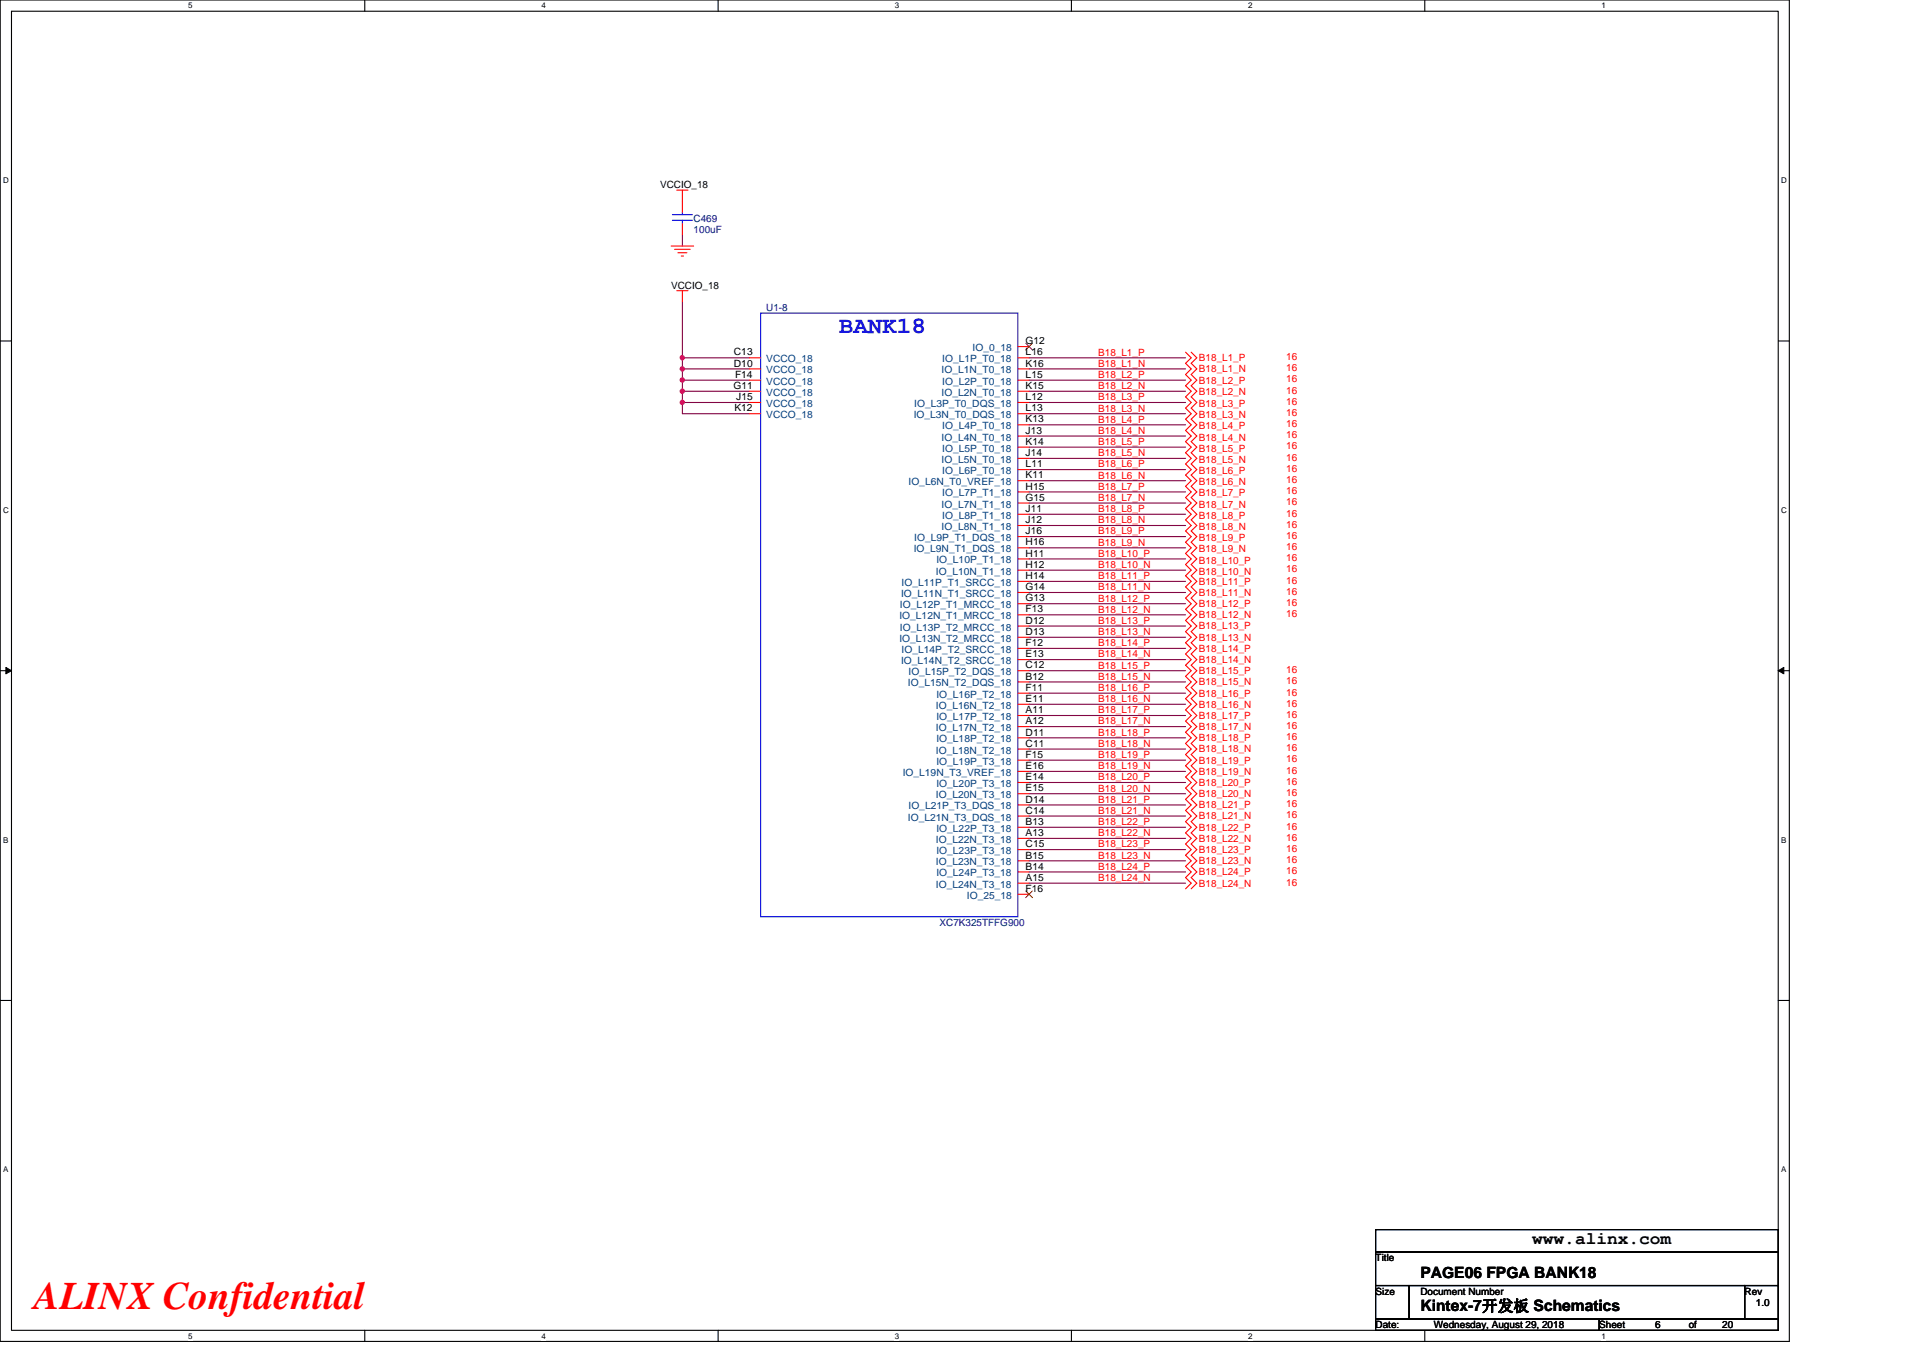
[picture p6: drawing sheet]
<svg xmlns="http://www.w3.org/2000/svg" width="297mm" height="210mm" viewBox="0 0 297 210" stroke-linecap="round" stroke-linejoin="round" font-family="sans-serif">
<defs><g id="words">
<text font-size="6" fill="#f00" x="5.2" y="202.3">ALINX Confidential</text>
<text font-size="3.6" fill="#00f" x="129.6" y="51.4">BANK18</text>
<text font-size="2.8" x="236.7" y="192.3">www.alinx.com</text>
<g font-size="2.4">
<text x="219.4" y="197.4">PAGE06 FPGA BANK18</text>
<text x="219.4" y="202.6">Kintex-7开发板 Schematics</text>
</g>
<g font-size="1.5">
<text x="102" y="29">VCCIO_18</text>
<text x="103.7" y="44.6">VCCIO_18</text>
<text x="158.4" y="53.2">G12</text>
<text x="113.4" y="54.9">C13</text>
<text x="113.4" y="56.6">D10</text>
<text x="113.5" y="58.4">F14</text>
<text x="158.4" y="54.9">L16</text>
<text x="158.4" y="58.4">L15</text>
<text x="158.4" y="56.6">K16</text>
<text x="113.3" y="60.1">G11</text>
<text x="113.5" y="63.6">K12</text>
<text x="113.7" y="61.8">J15</text>
<text x="158.4" y="65.3">K13</text>
<text x="158.4" y="61.8">L12</text>
<text x="158.4" y="60.1">K15</text>
<text x="158.4" y="63.6">L13</text>
<text x="158.4" y="68.7">K14</text>
<text x="158.4" y="67">J13</text>
<text x="158.4" y="70.5">J14</text>
<text x="158.4" y="72.2">L11</text>
<text x="158.4" y="75.6">H15</text>
<text x="158.4" y="73.9">K11</text>
<text x="158.4" y="77.4">G15</text>
<text x="158.4" y="79.1">J11</text>
<text x="158.4" y="82.5">J16</text>
<text x="158.4" y="80.8">J12</text>
<text x="158.4" y="86">H11</text>
<text x="158.4" y="89.5">H14</text>
<text x="158.4" y="87.7">H12</text>
<text x="158.4" y="84.3">H16</text>
<text x="158.4" y="92.9">G13</text>
<text x="158.4" y="91.2">G14</text>
<text x="158.4" y="94.6">F13</text>
<text x="158.4" y="96.4">D12</text>
<text x="158.4" y="101.6">E13</text>
<text x="158.4" y="98.1">D13</text>
<text x="158.4" y="99.8">F12</text>
<text x="158.4" y="105">B12</text>
<text x="158.4" y="106.7">F11</text>
<text x="158.4" y="103.3">C12</text>
<text x="158.4" y="110.2">A11</text>
<text x="158.4" y="113.6">D11</text>
<text x="158.4" y="108.5">E11</text>
<text x="158.4" y="111.9">A12</text>
<text x="158.4" y="117.1">F15</text>
<text x="158.4" y="118.8">E16</text>
<text x="158.4" y="115.4">C11</text>
<text x="158.4" y="125.7">C14</text>
<text x="158.4" y="120.5">E14</text>
<text x="158.4" y="124">D14</text>
<text x="158.4" y="122.3">E15</text>
<text x="158.4" y="127.5">B13</text>
<text x="158.4" y="130.9">C15</text>
<text x="158.4" y="129.2">A13</text>
<text x="158.4" y="137.8">F16</text>
<text x="158.4" y="134.4">B14</text>
<text x="158.4" y="132.7">B15</text>
<text x="158.4" y="136.1">A15</text>
<text x="212.5" y="194.9">Title</text>
<text x="212.5" y="200">Size</text>
<text x="219.4" y="200">Document Number</text>
<text x="269.5" y="200">Rev</text>
<text x="271.2" y="201.8">1.0</text>
<text x="212.5" y="205.2">Date:</text>
<text x="221.5" y="205.2">Wednesday, August 29, 2018</text>
<text x="247" y="205.2">Sheet</text>
<text x="255.7" y="205.2">6</text>
<text x="260.9" y="205.2">of</text>
<text x="266" y="205.2">20</text>
</g>
<g font-size="1.5" fill="#000080">
<text x="107.1" y="34.2">C469</text>
<text x="107.1" y="35.9">100uF</text>
<text x="118.4" y="48">U1-8</text>
<text x="145.1" y="143">XC7K325TFFG900</text>
</g>
<g font-size="1.5" fill="#004080">
<text x="118.4" y="56">VCCO_18</text>
<text x="118.4" y="57.7">VCCO_18</text>
<text x="118.4" y="59.4">VCCO_18</text>
<text x="145.5" y="57.7">IO_L1N_T0_18</text>
<text x="145.5" y="56">IO_L1P_T0_18</text>
<text x="145.5" y="59.4">IO_L2P_T0_18</text>
<text x="150.2" y="54.3">IO_0_18</text>
<text x="118.4" y="61.2">VCCO_18</text>
<text x="118.4" y="62.9">VCCO_18</text>
<text x="118.4" y="64.6">VCCO_18</text>
<text x="141.1" y="64.6">IO_L3N_T0_DQS_18</text>
<text x="141.2" y="62.9">IO_L3P_T0_DQS_18</text>
<text x="145.5" y="61.2">IO_L2N_T0_18</text>
<text x="145.5" y="68.1">IO_L4N_T0_18</text>
<text x="145.5" y="71.5">IO_L5N_T0_18</text>
<text x="145.5" y="66.3">IO_L4P_T0_18</text>
<text x="145.5" y="69.8">IO_L5P_T0_18</text>
<text x="140.3" y="75">IO_L6N_T0_VREF_18</text>
<text x="145.5" y="73.3">IO_L6P_T0_18</text>
<text x="145.5" y="76.7">IO_L7P_T1_18</text>
<text x="141.2" y="83.6">IO_L9P_T1_DQS_18</text>
<text x="145.5" y="78.4">IO_L7N_T1_18</text>
<text x="145.5" y="81.9">IO_L8N_T1_18</text>
<text x="145.5" y="80.2">IO_L8P_T1_18</text>
<text x="141.1" y="85.3">IO_L9N_T1_DQS_18</text>
<text x="144.6" y="88.8">IO_L10N_T1_18</text>
<text x="144.6" y="87.1">IO_L10P_T1_18</text>
<text x="138.9" y="95.7">IO_L12N_T1_MRCC_18</text>
<text x="139" y="94">IO_L12P_T1_MRCC_18</text>
<text x="139.2" y="92.2">IO_L11N_T1_SRCC_18</text>
<text x="139.3" y="90.5">IO_L11P_T1_SRCC_18</text>
<text x="138.9" y="99.2">IO_L13N_T2_MRCC_18</text>
<text x="139" y="97.4">IO_L13P_T2_MRCC_18</text>
<text x="139.3" y="100.9">IO_L14P_T2_SRCC_18</text>
<text x="139.2" y="102.6">IO_L14N_T2_SRCC_18</text>
<text x="140.2" y="106.1">IO_L15N_T2_DQS_18</text>
<text x="140.3" y="104.3">IO_L15P_T2_DQS_18</text>
<text x="144.6" y="107.8">IO_L16P_T2_18</text>
<text x="144.6" y="109.5">IO_L16N_T2_18</text>
<text x="144.6" y="113">IO_L17N_T2_18</text>
<text x="144.6" y="111.3">IO_L17P_T2_18</text>
<text x="139.4" y="119.9">IO_L19N_T3_VREF_18</text>
<text x="144.6" y="116.4">IO_L18N_T2_18</text>
<text x="144.6" y="114.7">IO_L18P_T2_18</text>
<text x="144.6" y="118.2">IO_L19P_T3_18</text>
<text x="140.3" y="125.1">IO_L21P_T3_DQS_18</text>
<text x="144.6" y="123.3">IO_L20N_T3_18</text>
<text x="144.6" y="121.6">IO_L20P_T3_18</text>
<text x="140.2" y="126.8">IO_L21N_T3_DQS_18</text>
<text x="144.6" y="130.2">IO_L22N_T3_18</text>
<text x="144.6" y="128.5">IO_L22P_T3_18</text>
<text x="144.6" y="132">IO_L23P_T3_18</text>
<text x="144.6" y="133.7">IO_L23N_T3_18</text>
<text x="144.6" y="137.2">IO_L24N_T3_18</text>
<text x="144.6" y="135.4">IO_L24P_T3_18</text>
<text x="149.3" y="138.9">IO_25_18</text>
</g>
<g font-size="1.5" fill="#f00">
<text x="169.6" y="54.9">B18_L1_P</text>
<text x="169.6" y="56.7">B18_L1_N</text>
<text x="169.6" y="58.4">B18_L2_P</text>
<text x="185.2" y="55.8">B18_L1_P</text>
<text x="185.2" y="57.5">B18_L1_N</text>
<text x="185.2" y="59.3">B18_L2_P</text>
<text x="198.7" y="55.6">16</text>
<text x="198.7" y="57.4">16</text>
<text x="198.7" y="59.1">16</text>
<text x="169.6" y="60.1">B18_L2_N</text>
<text x="169.6" y="61.8">B18_L3_P</text>
<text x="169.6" y="63.6">B18_L3_N</text>
<text x="169.6" y="65.3">B18_L4_P</text>
<text x="185.2" y="61">B18_L2_N</text>
<text x="185.2" y="62.9">B18_L3_P</text>
<text x="185.2" y="64.6">B18_L3_N</text>
<text x="198.7" y="60.8">16</text>
<text x="198.7" y="62.5">16</text>
<text x="198.7" y="64.3">16</text>
<text x="198.7" y="66">16</text>
<text x="169.6" y="67">B18_L4_N</text>
<text x="169.6" y="68.7">B18_L5_P</text>
<text x="169.6" y="70.5">B18_L5_N</text>
<text x="185.2" y="66.4">B18_L4_P</text>
<text x="185.2" y="68.1">B18_L4_N</text>
<text x="185.2" y="69.8">B18_L5_P</text>
<text x="185.2" y="71.5">B18_L5_N</text>
<text x="198.7" y="67.7">16</text>
<text x="198.7" y="69.4">16</text>
<text x="198.7" y="71.2">16</text>
<text x="169.6" y="72.2">B18_L6_P</text>
<text x="169.6" y="73.9">B18_L6_N</text>
<text x="169.6" y="75.7">B18_L7_P</text>
<text x="169.6" y="77.4">B18_L7_N</text>
<text x="185.2" y="73.3">B18_L6_P</text>
<text x="185.2" y="75">B18_L6_N</text>
<text x="185.2" y="76.7">B18_L7_P</text>
<text x="198.7" y="72.9">16</text>
<text x="198.7" y="74.6">16</text>
<text x="198.7" y="76.4">16</text>
<text x="169.6" y="79.1">B18_L8_P</text>
<text x="169.6" y="80.9">B18_L8_N</text>
<text x="169.6" y="82.6">B18_L9_P</text>
<text x="185.2" y="78.4">B18_L7_N</text>
<text x="185.2" y="80.2">B18_L8_P</text>
<text x="185.2" y="81.9">B18_L8_N</text>
<text x="185.2" y="83.6">B18_L9_P</text>
<text x="198.7" y="78.1">16</text>
<text x="198.7" y="79.8">16</text>
<text x="198.7" y="81.6">16</text>
<text x="198.7" y="83.3">16</text>
<text x="169.6" y="86">B18_L10_P</text>
<text x="169.6" y="87.8">B18_L10_N</text>
<text x="169.6" y="84.3">B18_L9_N</text>
<text x="169.6" y="89.5">B18_L11_P</text>
<text x="185.2" y="87.1">B18_L10_P</text>
<text x="185.2" y="88.8">B18_L10_N</text>
<text x="185.2" y="85.3">B18_L9_N</text>
<text x="198.7" y="86.7">16</text>
<text x="198.7" y="88.5">16</text>
<text x="198.7" y="85">16</text>
<text x="169.6" y="91.2">B18_L11_N</text>
<text x="169.6" y="92.9">B18_L12_P</text>
<text x="169.6" y="94.7">B18_L12_N</text>
<text x="185.2" y="90.4">B18_L11_P</text>
<text x="185.2" y="92.1">B18_L11_N</text>
<text x="185.2" y="93.8">B18_L12_P</text>
<text x="185.2" y="95.5">B18_L12_N</text>
<text x="198.7" y="90.2">16</text>
<text x="198.7" y="91.9">16</text>
<text x="198.7" y="93.6">16</text>
<text x="198.7" y="95.4">16</text>
<text x="169.6" y="98.1">B18_L13_N</text>
<text x="169.6" y="99.8">B18_L14_P</text>
<text x="169.6" y="101.6">B18_L14_N</text>
<text x="169.6" y="96.4">B18_L13_P</text>
<text x="185.2" y="99">B18_L13_N</text>
<text x="185.2" y="100.7">B18_L14_P</text>
<text x="185.2" y="97.3">B18_L13_P</text>
<text x="169.6" y="106.8">B18_L16_P</text>
<text x="169.6" y="103.3">B18_L15_P</text>
<text x="169.6" y="105">B18_L15_N</text>
<text x="185.2" y="102.4">B18_L14_N</text>
<text x="185.2" y="104.2">B18_L15_P</text>
<text x="185.2" y="105.9">B18_L15_N</text>
<text x="185.2" y="107.6">B18_L16_P</text>
<text x="198.7" y="104">16</text>
<text x="198.7" y="105.7">16</text>
<text x="198.7" y="107.5">16</text>
<text x="169.6" y="108.5">B18_L16_N</text>
<text x="169.6" y="110.2">B18_L17_P</text>
<text x="169.6" y="111.9">B18_L17_N</text>
<text x="169.6" y="113.7">B18_L18_P</text>
<text x="185.2" y="109.3">B18_L16_N</text>
<text x="185.2" y="111.1">B18_L17_P</text>
<text x="185.2" y="112.8">B18_L17_N</text>
<text x="198.7" y="109.2">16</text>
<text x="198.7" y="110.9">16</text>
<text x="198.7" y="112.6">16</text>
<text x="169.6" y="115.4">B18_L18_N</text>
<text x="169.6" y="117.1">B18_L19_P</text>
<text x="169.6" y="118.9">B18_L19_N</text>
<text x="185.2" y="114.5">B18_L18_P</text>
<text x="185.2" y="116.3">B18_L18_N</text>
<text x="185.2" y="118">B18_L19_P</text>
<text x="185.2" y="119.7">B18_L19_N</text>
<text x="198.7" y="114.4">16</text>
<text x="198.7" y="116.1">16</text>
<text x="198.7" y="117.8">16</text>
<text x="198.7" y="119.5">16</text>
<text x="169.6" y="120.6">B18_L20_P</text>
<text x="169.6" y="122.3">B18_L20_N</text>
<text x="169.6" y="124">B18_L21_P</text>
<text x="169.6" y="125.8">B18_L21_N</text>
<text x="185.2" y="121.5">B18_L20_P</text>
<text x="185.2" y="123.2">B18_L20_N</text>
<text x="185.2" y="124.9">B18_L21_P</text>
<text x="198.7" y="121.3">16</text>
<text x="198.7" y="123">16</text>
<text x="198.7" y="124.7">16</text>
<text x="169.6" y="127.5">B18_L22_P</text>
<text x="169.6" y="129.2">B18_L22_N</text>
<text x="169.6" y="130.9">B18_L23_P</text>
<text x="185.2" y="126.6">B18_L21_N</text>
<text x="185.2" y="128.4">B18_L22_P</text>
<text x="185.2" y="130.1">B18_L22_N</text>
<text x="185.2" y="131.8">B18_L23_P</text>
<text x="198.7" y="126.4">16</text>
<text x="198.7" y="128.2">16</text>
<text x="198.7" y="129.9">16</text>
<text x="198.7" y="131.6">16</text>
<text x="169.6" y="132.7">B18_L23_N</text>
<text x="169.6" y="134.4">B18_L24_P</text>
<text x="169.6" y="136.1">B18_L24_N</text>
<text x="185.2" y="133.5">B18_L23_N</text>
<text x="185.2" y="135.3">B18_L24_P</text>
<text x="185.2" y="137">B18_L24_N</text>
<text x="198.7" y="133.4">16</text>
<text x="198.7" y="135.1">16</text>
<text x="198.7" y="136.8">16</text>
</g>
<g font-size="1.2">
<text x="29.1" y="1.3">5</text>
<text x="83.6" y="1.3">4</text>
<text x="138.2" y="1.3">3</text>
<text x="192.8" y="1.3">2</text>
<text x="247.4" y="1.3">1</text>
<text x=".5" y="28.3">D</text>
<text x="275.1" y="28.3">D</text>
<text x=".5" y="79.2">C</text>
<text x="275.1" y="79.2">C</text>
<text x=".5" y="130.2">B</text>
<text x="275.1" y="130.2">B</text>
<text x=".5" y="181.1">A</text>
<text x="275.1" y="181.1">A</text>
<text x="29.1" y="206.8">5</text>
<text x="83.6" y="206.8">4</text>
<text x="138.2" y="206.8">3</text>
<text x="192.8" y="206.8">2</text>
<text x="247.4" y="206.8">1</text>
</g>
</g></defs>
<path d="M0 0h276.4v207.3h-276.4zM1.8 1.7h272.9v203.8h-272.9z" fill="none" stroke="#000" stroke-width=".17"/>
<g fill="#fff">
<path d="M29.1 .2h.6v1.4h-.6z"/>
<path d="M29.1 205.7h.6v1.4h-.6z"/>
</g>
<path d="M56.3 0v1.7M56.3 205.5v1.8" fill="none" stroke="#000" stroke-width=".17"/>
<g fill="#fff">
<path d="M83.6 .2h.7v1.4h-.7z"/>
<path d="M83.6 205.7h.7v1.4h-.7z"/>
</g>
<path d="M110.9 0v1.7M110.9 205.5v1.8" fill="none" stroke="#000" stroke-width=".17"/>
<g fill="#fff">
<path d="M138.2 .2h.7v1.4h-.7z"/>
<path d="M138.2 205.7h.7v1.4h-.7z"/>
</g>
<path d="M165.5 0v1.7M165.5 205.5v1.8" fill="none" stroke="#000" stroke-width=".17"/>
<g fill="#fff">
<path d="M192.8 .2h.6v1.4h-.6z"/>
<path d="M192.8 205.7h.6v1.4h-.6z"/>
</g>
<path d="M220.1 0v1.7M220.1 205.5v1.8" fill="none" stroke="#000" stroke-width=".17"/>
<g fill="#fff">
<path d="M247.4 .2h.6v1.4h-.6z"/>
<path d="M247.4 205.7h.6v1.4h-.6z"/>
<path d="M.5 27.2h.8v1.4h-.8z"/>
<path d="M275.1 27.2h.9v1.4h-.9z"/>
<path d="M.5 78.1h.8v1.4h-.8z"/>
<path d="M275.1 78.1h.9v1.4h-.9z"/>
</g>
<path d="M0 52.7h1.8M274.7 52.7h1.7" fill="none" stroke="#000" stroke-width=".17"/>
<g fill="#fff">
<path d="M.5 129.1h.8v1.4h-.8z"/>
<path d="M275.1 129.1h.8v1.4h-.8z"/>
</g>
<path d="M0 103.6h1.8M274.7 103.6h1.7" fill="none" stroke="#000" stroke-width=".17"/>
<path d="M.9 103.1l.9 .5-.9 .5zM274.7 103.6l.8-.5v1z" fill="#000" stroke="#000" stroke-width=".15"/>
<g fill="#fff">
<path d="M.5 180h.8v1.4h-.8z"/>
<path d="M275.1 180h.8v1.4h-.8z"/>
</g>
<path d="M0 154.6h1.8M274.7 154.6h1.7M212.5 190h62.2v3.5h-62.2zM212.5 193.5h62.2v5.1h-62.2zM212.5 198.6h5.2v5.2h-5.2zM217.7 198.6h51.8v5.2h-51.8zM269.5 198.6h5.2v5.2h-5.2zM212.5 203.8h34.5v1.7h-34.5zM247 203.8h27.7v1.7h-27.7z" fill="none" stroke="#000" stroke-width=".17"/>
<g fill="none" stroke="#800040" stroke-width=".17">
<path d="M105.4 36.3v1.7M105.4 57v1.7M105.4 46.7v8.6h10.4M105.4 55.3v1.7h10.4M105.4 58.7h10.4M105.4 58.7v1.8h10.4M159 55.3h24.1M159 57h24.1M159 58.7h24.1M105.4 60.5v1.7h10.4M105.4 62.2v1.7h10.4M159 60.5h24.1"/>
<path d="M159 62.2h24.1M159 63.9h24.1M159 65.6h24.1M159 67.4h24.1M159 69.1h24.1M159 70.8h24.1M159 72.6h24.1M159 74.3h24.1M159 76h24.1M159 77.7h24.1M159 79.5h24.1M159 88.1h24.1"/>
<path d="M159 81.2h24.1M159 82.9h24.1M159 84.6h24.1M159 89.8h24.1M159 91.5h24.1M159 93.3h24.1M159 95h24.1M159 98.5h24.1M159 96.7h24.1M159 86.4h24.1M159 107.1h24.1M159 108.8h24.1"/>
<path d="M159 110.6h24.1M159 112.3h24.1M159 114h24.1M159 115.7h24.1M159 117.5h24.1M159 119.2h24.1M159 100.2h24.1M159 101.9h24.1M159 103.6h24.1M159 105.4h24.1M159 120.9h24.1M159 122.6h24.1"/>
<path d="M159 124.4h24.1M159 126.1h24.1M159 127.8h24.1M159 129.5h24.1M159 131.3h24.1M159 133h24.1M159 134.7h24.1M159 136.5h24.1"/>
</g>
<g fill="#f0f" stroke="#f0f" stroke-width=".17">
<circle cx="105.4" cy="57" r=".34"/>
<circle cx="105.4" cy="55.3" r=".34"/>
<circle cx="105.4" cy="60.4" r=".34"/>
<circle cx="105.4" cy="58.7" r=".34"/>
<circle cx="105.4" cy="62.2" r=".33"/>
</g>
<g fill="none" stroke="#f00" stroke-width=".17">
<path d="M103.7 38h3.4M104.2 38.5h2.4M104.5 29.4h1.8M104.7 39.1h1.4M105.2 39.6h.4M105.4 29.4v3.4M105.4 34.5v1.8M104.5 44.9h1.8M105.4 44.9v1.8M115.8 55.3h1.7M115.8 57h1.7M115.8 58.7h1.7"/>
<path d="M157.2 53.6h1.8M157.2 55.3h1.8M157.2 57h1.8M157.2 58.7h1.8M183.1 54.4l.9 .9-.9 .8 .9 .9-.9 .9 .9 .8-.9 .9 .9 .9-.9 .8 .9 .9-.9 .9 .9 .8-.9 .9 .9 .8-.9 .9 .9 .9-.9 .8 .9 .9-.9 .9 .9 .8-.9 .9 .9 .9-.9 .8 .9 .9-.9 .8 .9 .9-.9 .9 .9 .8-.9 .9 .9 .9-.9 .8 .9 .9-.9 .8 .9 .9-.9 .9 .9 .8-.9 .9 .9 .9-.9 .8 .9 .9-.9 .9 .9 .8-.9 .9 .9 .8-.9 .9 .9 .9-.9 .8 .9 .9-.9 .9 .9 .8-.9 .9 .9 .9-.9 .8 .9 .9-.9 .8 .9 .9-.9 .9 .9 .8-.9 .9 .9 .9-.9 .8 .9 .9-.9 .9 .9 .8-.9 .9 .9 .9-.9 .8 .9 .9-.9 .8 .9 .9-.9 .9 .9 .8-.9 .9 .9 .9-.9 .8 .9 .9-.9 .9 .9 .8-.9 .9 .9 .8-.9 .9 .9 .9-.9 .8 .9 .9-.9 .9 .9 .8-.9 .9 .9 .8-.9 .9 .9 .9-.9 .8 .9 .9-.9 .9 .9 .8-.9 .9 .9 .9-.9 .8M184 54.4l.9 .9-.9 .8 .9 .9-.9 .9 .9 .8-.9 .9 .9 .9-.9 .8 .9 .9-.9 .9 .9 .8-.9 .9 .9 .8-.9 .9 .9 .9-.9 .8 .9 .9-.9 .9 .9 .8-.9 .9 .9 .9-.9 .8 .9 .9-.9 .8 .9 .9-.9 .9 .9 .8-.9 .9 .9 .9-.9 .8 .9 .9-.9 .8 .9 .9-.9 .9 .9 .8-.9 .9 .9 .9-.9 .8 .9 .9-.9 .9 .9 .8-.9 .9 .9 .8-.9 .9 .9 .9-.9 .8 .9 .9-.9 .9 .9 .8-.9 .9 .9 .9-.9 .8 .9 .9-.9 .8 .9 .9-.9 .9 .9 .8-.9 .9 .9 .9-.9 .8 .9 .9-.9 .9 .9 .8-.9 .9 .9 .9-.9 .8 .9 .9-.9 .8 .9 .9-.9 .9 .9 .8-.9 .9 .9 .9-.9 .8 .9 .9-.9 .9 .9 .8-.9 .9 .9 .8-.9 .9 .9 .9-.9 .8 .9 .9-.9 .9 .9 .8-.9 .9 .9 .8-.9 .9 .9 .9-.9 .8 .9 .9-.9 .9 .9 .8-.9 .9 .9 .9-.9 .8M115.8 60.5h1.7M115.8 62.2h1.7M115.8 63.9h1.7M157.2 60.5h1.8M157.2 62.2h1.8M157.2 63.9h1.8"/>
<path d="M157.2 65.6h1.8M157.2 67.4h1.8M157.2 69.1h1.8M157.2 70.8h1.8M157.2 72.6h1.8M157.2 74.3h1.8M157.2 76h1.8M157.2 77.7h1.8M157.2 79.5h1.8M157.2 81.2h1.8M157.2 82.9h1.8M157.2 84.6h1.8"/>
<path d="M157.2 86.4h1.8M157.2 88.1h1.8M157.2 89.8h1.8M157.2 91.5h1.8M157.2 93.3h1.8M157.2 95h1.8M157.2 96.7h1.8M157.2 98.5h1.8M157.2 100.2h1.8M157.2 101.9h1.8M157.2 103.6h1.8M157.2 105.4h1.8"/>
<path d="M157.2 107.1h1.8M157.2 108.8h1.8M157.2 110.6h1.8M157.2 112.3h1.8M157.2 114h1.8M157.2 115.7h1.8M157.2 117.5h1.8M157.2 119.2h1.8M157.2 120.9h1.8M157.2 122.6h1.8M157.2 124.4h1.8M157.2 126.1h1.8"/>
<path d="M157.2 127.8h1.8M157.2 129.5h1.8M157.2 131.3h1.8M157.2 133h1.8M157.2 134.7h1.8M157.2 136.5h1.8M157.2 138.2h1.8"/>
</g>
<path d="M103.9 34h3.1M103.9 33.2h3.1M105.4 32.8v.4M105.4 34v.5M117.5 48.4h39.7v93.2h-39.7z" fill="none" stroke="#00f" stroke-width=".17"/>
<path d="M158.5 53l1 1.1M159.5 53l-1.1 1.1M158.5 137.7l1 1M159.5 137.7l-1.1 1" fill="none" stroke="#804000" stroke-width=".15"/>
<use href="#words"/>
</svg>
